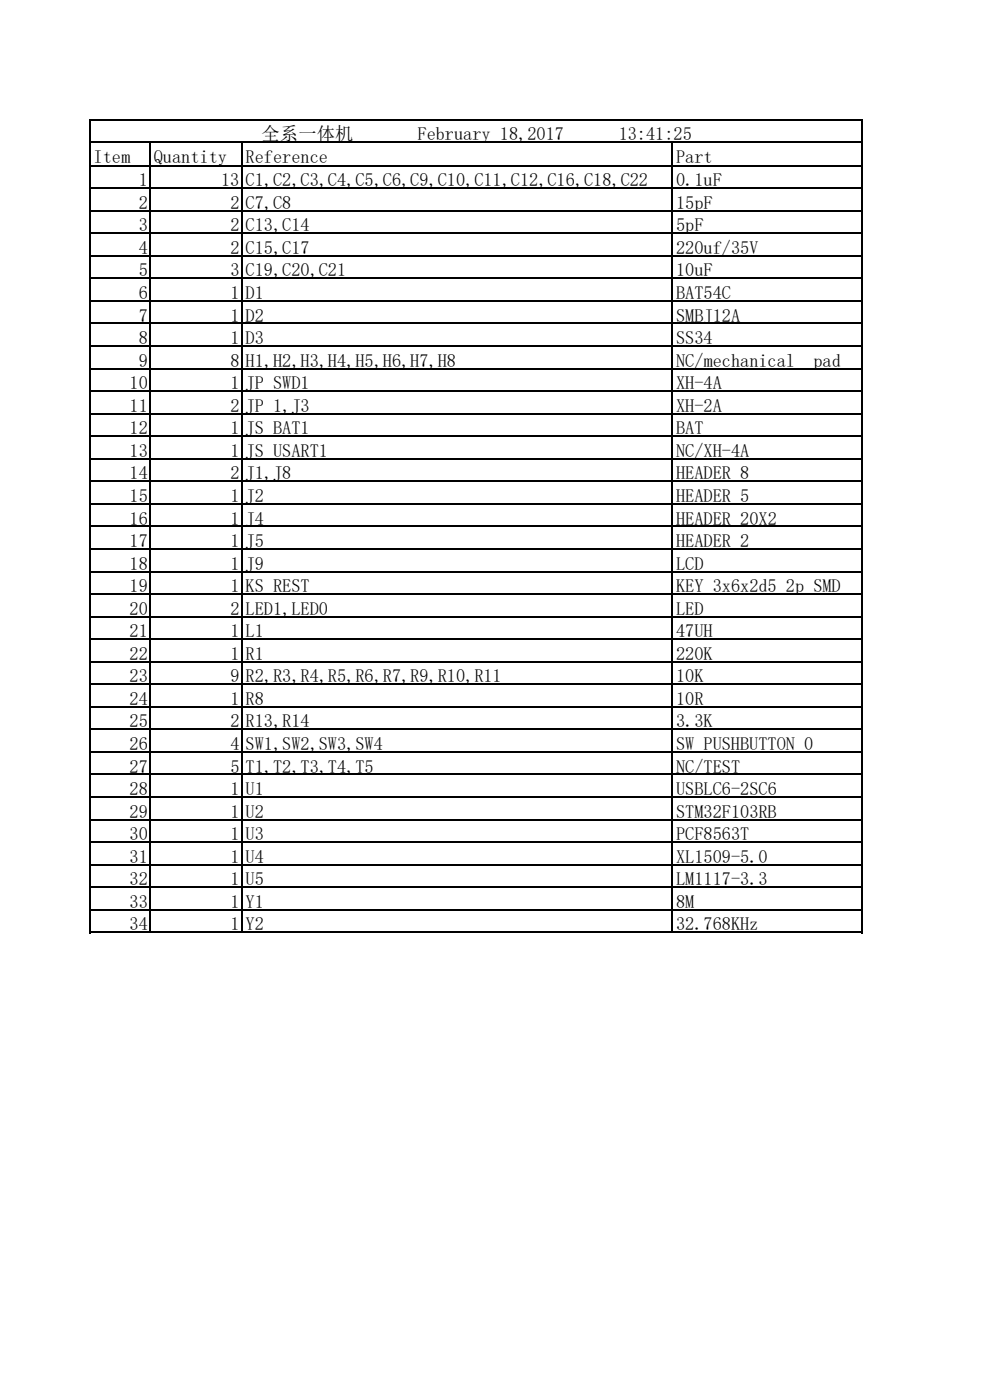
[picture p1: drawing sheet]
<svg xmlns="http://www.w3.org/2000/svg" width="210mm" height="297mm" viewBox="0 0 210 297" stroke-linecap="round" stroke-linejoin="round" font-family="sans-serif">
<defs><g id="words">
<g font-size="3.9">
<text x="55.5" y="29.8">全系一体机</text>
<text x="88.6" y="29.8">February 18,2017</text>
<text x="131.2" y="29.8">13:41:25</text>
<text x="19.9" y="34.6">Item</text>
<text x="32.6" y="34.6">Quantity</text>
<text x="52.1" y="34.6">Reference</text>
<text x="143.4" y="34.6">Part</text>
<text x="29.4" y="39.5">1</text>
<text x="46.9" y="39.5">13</text>
<text x="52.1" y="39.5">C1,C2,C3,C4,C5,C6,C9,C10,C11,C12,C16,C18,C22</text>
<text x="143.4" y="39.5">0.1uF</text>
<text x="29.4" y="44.3">2</text>
<text x="48.9" y="44.3">2</text>
<text x="52.1" y="44.3">C7,C8</text>
<text x="143.4" y="44.3">15pF</text>
<text x="29.4" y="49.1">3</text>
<text x="29.4" y="53.9">4</text>
<text x="48.9" y="49.1">2</text>
<text x="48.9" y="53.9">2</text>
<text x="52.1" y="49.1">C13,C14</text>
<text x="52.1" y="53.9">C15,C17</text>
<text x="143.4" y="49.1">5pF</text>
<text x="143.4" y="53.9">220uf/35V</text>
<text x="29.4" y="58.6">5</text>
<text x="48.9" y="58.6">3</text>
<text x="52.1" y="58.6">C19,C20,C21</text>
<text x="143.4" y="58.6">10uF</text>
<text x="29.4" y="63.4">6</text>
<text x="48.9" y="63.4">1</text>
<text x="52.1" y="63.4">D1</text>
<text x="143.4" y="63.4">BAT54C</text>
<text x="29.4" y="68.2">7</text>
<text x="48.9" y="68.2">1</text>
<text x="52.1" y="68.2">D2</text>
<text x="143.4" y="68.2">SMBJ12A</text>
<text x="29.4" y="73">8</text>
<text x="29.4" y="77.8">9</text>
<text x="48.9" y="73">1</text>
<text x="48.9" y="77.8">8</text>
<text x="52.1" y="73">D3</text>
<text x="52.1" y="77.8">H1,H2,H3,H4,H5,H6,H7,H8</text>
<text x="143.4" y="73">SS34</text>
<text x="143.4" y="77.8">NC/mechanical _pad</text>
<text x="27.5" y="82.6">10</text>
<text x="48.9" y="82.6">1</text>
<text x="52.1" y="82.6">JP_SWD1</text>
<text x="143.4" y="82.6">XH-4A</text>
<text x="27.5" y="87.3">11</text>
<text x="48.9" y="87.3">2</text>
<text x="52.1" y="87.3">JP_1,J3</text>
<text x="143.4" y="87.3">XH-2A</text>
<text x="27.5" y="92.1">12</text>
<text x="48.9" y="92.1">1</text>
<text x="52.1" y="92.1">JS_BAT1</text>
<text x="143.4" y="92.1">BAT</text>
<text x="27.5" y="96.9">13</text>
<text x="27.5" y="101.7">14</text>
<text x="48.9" y="96.9">1</text>
<text x="48.9" y="101.7">2</text>
<text x="52.1" y="96.9">JS_USART1</text>
<text x="52.1" y="101.7">J1,J8</text>
<text x="143.4" y="96.9">NC/XH-4A</text>
<text x="143.4" y="101.7">HEADER 8</text>
<text x="27.5" y="106.5">15</text>
<text x="48.9" y="106.5">1</text>
<text x="52.1" y="106.5">J2</text>
<text x="143.4" y="106.5">HEADER 5</text>
<text x="27.5" y="111.3">16</text>
<text x="48.9" y="111.3">1</text>
<text x="52.1" y="111.3">J4</text>
<text x="143.4" y="111.3">HEADER 20X2</text>
<text x="27.5" y="116">17</text>
<text x="48.9" y="116">1</text>
<text x="52.1" y="116">J5</text>
<text x="143.4" y="116">HEADER 2</text>
<text x="27.5" y="120.8">18</text>
<text x="27.5" y="125.6">19</text>
<text x="48.9" y="120.8">1</text>
<text x="48.9" y="125.6">1</text>
<text x="52.1" y="120.8">J9</text>
<text x="52.1" y="125.6">KS_REST</text>
<text x="143.4" y="120.8">LCD</text>
<text x="143.4" y="125.6">KEY_3x6x2d5_2p_SMD</text>
<text x="27.5" y="130.4">20</text>
<text x="48.9" y="130.4">2</text>
<text x="52.1" y="130.4">LED1,LED0</text>
<text x="143.4" y="130.4">LED</text>
<text x="27.5" y="135.2">21</text>
<text x="48.9" y="135.2">1</text>
<text x="52.1" y="135.2">L1</text>
<text x="143.4" y="135.2">47UH</text>
<text x="27.5" y="140">22</text>
<text x="48.9" y="140">1</text>
<text x="52.1" y="140">R1</text>
<text x="143.4" y="140">220K</text>
<text x="27.5" y="144.8">23</text>
<text x="27.5" y="149.5">24</text>
<text x="48.9" y="144.8">9</text>
<text x="48.9" y="149.5">1</text>
<text x="52.1" y="144.8">R2,R3,R4,R5,R6,R7,R9,R10,R11</text>
<text x="52.1" y="149.5">R8</text>
<text x="143.4" y="144.8">10K</text>
<text x="143.4" y="149.5">10R</text>
<text x="27.5" y="154.3">25</text>
<text x="48.9" y="154.3">2</text>
<text x="52.1" y="154.3">R13,R14</text>
<text x="143.4" y="154.3">3.3K</text>
<text x="27.5" y="159.1">26</text>
<text x="48.9" y="159.1">4</text>
<text x="52.1" y="159.1">SW1,SW2,SW3,SW4</text>
<text x="143.4" y="159.1">SW PUSHBUTTON_0</text>
<text x="27.5" y="163.9">27</text>
<text x="48.9" y="163.9">5</text>
<text x="52.1" y="163.9">T1,T2,T3,T4,T5</text>
<text x="143.4" y="163.9">NC/TEST</text>
<text x="27.5" y="168.7">28</text>
<text x="27.5" y="173.5">29</text>
<text x="48.9" y="168.7">1</text>
<text x="48.9" y="173.5">1</text>
<text x="52.1" y="168.7">U1</text>
<text x="52.1" y="173.5">U2</text>
<text x="143.4" y="168.7">USBLC6-2SC6</text>
<text x="143.4" y="173.5">STM32F103RB</text>
<text x="27.5" y="178.2">30</text>
<text x="48.9" y="178.2">1</text>
<text x="52.1" y="178.2">U3</text>
<text x="143.4" y="178.2">PCF8563T</text>
<text x="27.5" y="183">31</text>
<text x="48.9" y="183">1</text>
<text x="52.1" y="183">U4</text>
<text x="143.4" y="183">XL1509-5.0</text>
<text x="27.5" y="187.8">32</text>
<text x="48.9" y="187.8">1</text>
<text x="52.1" y="187.8">U5</text>
<text x="143.4" y="187.8">LM1117-3.3</text>
<text x="27.5" y="192.6">33</text>
<text x="27.5" y="197.4">34</text>
<text x="48.9" y="192.6">1</text>
<text x="48.9" y="197.4">1</text>
<text x="52.1" y="192.6">Y1</text>
<text x="52.1" y="197.4">Y2</text>
<text x="143.4" y="192.6">8M</text>
<text x="143.4" y="197.4">32.768KHz</text>
</g>
</g></defs>
<g fill="none" stroke="#000" stroke-width=".34">
<path d="M18.9 25.4h164.1M18.9 30.2h164.1M18.9 35.1h164.1M18.9 39.9h164.1M19 25.2v172.8M31.8 30v168M51.3 30v168M142.6 30v168M182.9 25.2v172.8M18.9 44.7h164.1M18.9 49.5h164.1M18.9 54.3h164.1"/>
<path d="M18.9 59.1h164.1M18.9 63.8h164.1M18.9 68.6h164.1M18.9 73.4h164.1M18.9 78.2h164.1M18.9 83h164.1M18.9 87.8h164.1M18.9 92.5h164.1M18.9 97.3h164.1M18.9 102.1h164.1M18.9 106.9h164.1M18.9 111.7h164.1"/>
<path d="M18.9 116.5h164.1M18.9 121.2h164.1M18.9 126h164.1M18.9 130.8h164.1M18.9 135.6h164.1M18.9 140.4h164.1M18.9 145.2h164.1M18.9 149.9h164.1M18.9 154.7h164.1M18.9 159.5h164.1M18.9 164.3h164.1M18.9 169.1h164.1"/>
<path d="M18.9 173.9h164.1M18.9 178.6h164.1M18.9 183.4h164.1M18.9 188.2h164.1M18.9 193h164.1M18.9 197.8h164.1"/>
</g>
<use href="#words"/>
</svg>
